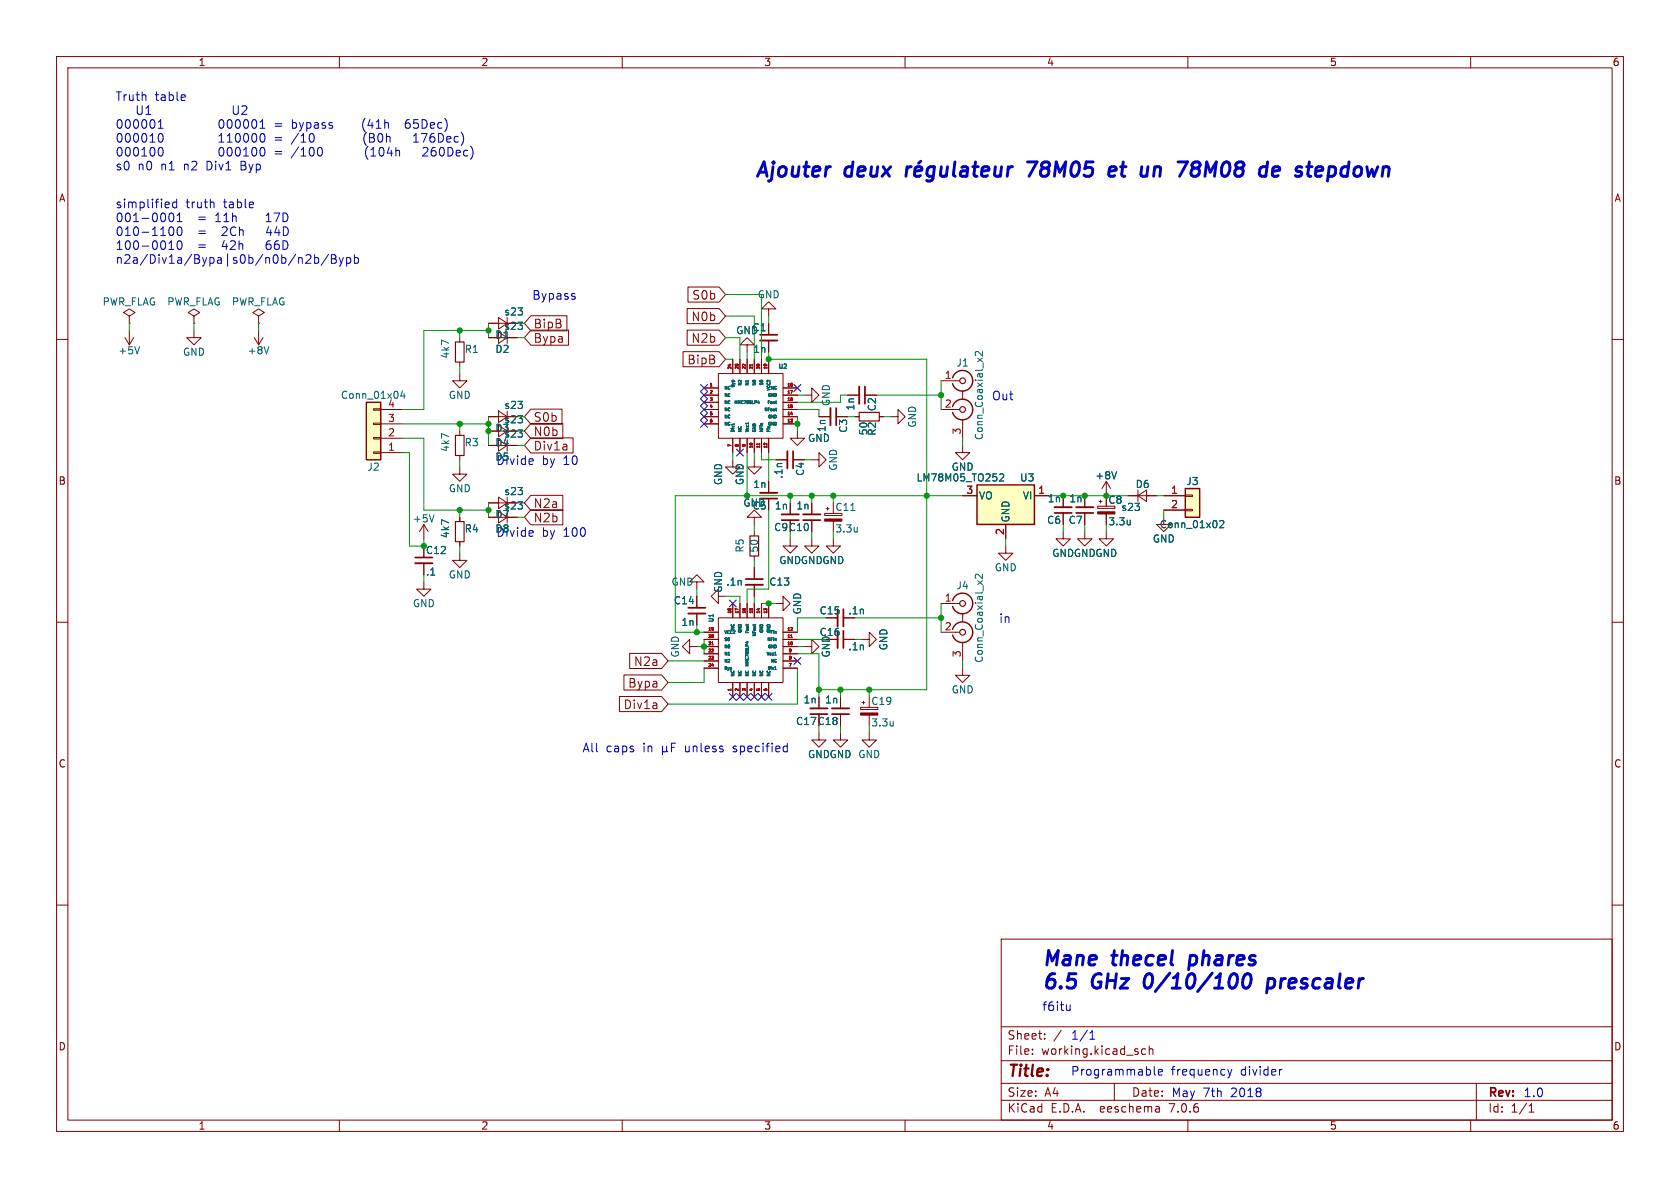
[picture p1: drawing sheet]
<svg xmlns="http://www.w3.org/2000/svg" width="297mm" height="210mm" viewBox="0 0 297 210" stroke-linecap="round" stroke-linejoin="round" font-family="sans-serif">
<defs><g id="words">
<g font-size="3.5" fill="#0000c2">
<text x="133.3" y="31.5">Ajouter</text>
<text x="149.5" y="31.5">deux</text>
<text x="183.7" y="31.5">78M05</text>
<text x="199.2" y="31.5">et</text>
<text x="205.8" y="31.5">un</text>
<text x="213.3" y="31.5">78M08</text>
<text x="228.9" y="31.5">de</text>
<text x="236.3" y="31.5">stepdown</text>
<text x="184.1" y="170.9">Mane</text>
<text x="196.8" y="170.9">thecel</text>
<text x="211.3" y="170.9">phares</text>
<text x="184.1" y="175">6.5</text>
<text x="193.1" y="175">GHz</text>
<text x="203.4" y="175">0/10/100</text>
<text x="226.1" y="175">prescaler</text>
</g>
<text font-size="2.8" fill="#840000" x="178" y="190.9">Title:</text>
<g font-size="2.1" fill="#0000c2">
<text x="20.3" y="18">Truth</text>
<text x="27.4" y="18">table</text>
<text x="20.3" y="22.9">000001</text>
<text x="24.3" y="20.4">U1</text>
<text x="39.5" y="22.9">000001</text>
<text x="43.1" y="20.4">U2</text>
<text x="52.8" y="22.9">bypass</text>
<text x="65.8" y="22.9">(41h</text>
<text x="73.7" y="22.9">65Dec)</text>
<text x="20.3" y="25.3">000010</text>
<text x="20.3" y="27.8">000100</text>
<text x="39.5" y="25.3">110000</text>
<text x="39.5" y="27.8">000100</text>
<text x="52.8" y="25.3">/10</text>
<text x="52.8" y="27.8">/100</text>
<text x="66.5" y="25.3">(B0h</text>
<text x="66.6" y="27.8">(104h</text>
<text x="75.8" y="25.3">176Dec)</text>
<text x="77.3" y="27.8">260Dec)</text>
<text x="20.3" y="30.2">s0</text>
<text x="24.3" y="30.2">n0</text>
<text x="28.5" y="30.2">n1</text>
<text x="32.6" y="30.2">n2</text>
<text x="36.7" y="30.2">Div1</text>
<text x="42.9" y="30.2">Byp</text>
<text x="20.3" y="36.9">simplified</text>
<text x="20.3" y="39.4">001-0001</text>
<text x="20.3" y="41.8">010-1100</text>
<text x="32.8" y="36.9">truth</text>
<text x="35" y="39.4">=</text>
<text x="35" y="41.8">=</text>
<text x="38.2" y="39.4">11h</text>
<text x="39.5" y="41.8">2Ch</text>
<text x="39.6" y="36.9">table</text>
<text x="47.7" y="39.4">17D</text>
<text x="47.8" y="41.8">44D</text>
<text x="20.3" y="44.3">100-0010</text>
<text x="20.3" y="46.7">n2a/Div1a/Bypa|s0b/n0b/n2b/Bypb</text>
<text x="35" y="44.3">=</text>
<text x="39.5" y="44.3">42h</text>
<text x="47.7" y="44.3">66D</text>
<text x="94" y="53.1">Bypass</text>
<text x="175.3" y="70.9">Out</text>
<text x="87.6" y="82.3">Divide</text>
<text x="95.8" y="82.3">by</text>
<text x="99.6" y="82.3">10</text>
<text x="87.6" y="95">Divide</text>
<text x="95.8" y="95">by</text>
<text x="99.6" y="95">100</text>
<text x="176.5" y="110.2">in</text>
<text x="102.9" y="133.1">All</text>
<text x="107.1" y="133.1">caps</text>
<text x="113.7" y="133.1">in</text>
<text x="121.3" y="133.1">unless</text>
<text x="130" y="133.1">specified</text>
<text x="184.1" y="178.8">f6itu</text>
<text x="189.2" y="183.9">1/1</text>
<text x="189.2" y="190.2">Programmable</text>
<text x="207" y="190.2">frequency</text>
<text x="219.4" y="190.2">divider</text>
<text x="207" y="194.1">May</text>
<text x="212.6" y="194.1">7th</text>
<text x="217.6" y="194.1">2018</text>
<text x="269.2" y="194.1">1.0</text>
</g>
<g font-size="2.1" fill="#840000">
<text x="122.3" y="53.2">S0b</text>
<text x="94.2" y="58.2">BipB</text>
<text x="122.2" y="57">N0b</text>
<text x="94.2" y="60.8">Bypa</text>
<text x="121.4" y="64.6">BipB</text>
<text x="122.2" y="60.8">N2b</text>
<text x="94.2" y="74.8">S0b</text>
<text x="94.2" y="77.3">N0b</text>
<text x="94.2" y="79.8">Div1a</text>
<text x="94.2" y="90">N2a</text>
<text x="94.2" y="92.5">N2b</text>
<text x="112" y="117.9">N2a</text>
<text x="110.2" y="125.6">Div1a</text>
<text x="111" y="121.7">Bypa</text>
<text x="178" y="184">Sheet:</text>
<text x="178" y="186.7">File:</text>
<text x="184.1" y="186.7">working.kicad_sch</text>
<text x="178" y="196.9">KiCad</text>
<text x="178" y="194.1">Size:</text>
<text x="184.7" y="194.1">A4</text>
<text x="185.7" y="196.9">E.D.A.</text>
<text x="194.6" y="196.9">eeschema</text>
<text x="200" y="194.1">Date:</text>
<text x="207" y="196.9">7.0.6</text>
<text x="263" y="194.3">Rev:</text>
<text x="263" y="196.9">Id:</text>
<text x="267.1" y="196.9">1/1</text>
</g>
<g font-size="1.8" fill="#840000">
<text x="35" y="11.9">1</text>
<text x="85" y="11.9">2</text>
<text x="135" y="11.9">3</text>
<text x="185" y="11.9">4</text>
<text x="235" y="11.9">5</text>
<text x="285" y="11.9">6</text>
<text x="10.3" y="35.9">A</text>
<text x="285.3" y="35.9">A</text>
<text x="89.1" y="77.6">s23</text>
<text x="10.3" y="85.9">B</text>
<text x="285.3" y="85.9">B</text>
<text x="89.1" y="90.3">s23</text>
<text x="75.2" y="98.1">C12</text>
<text x="144.8" y="108.8">C15</text>
<text x="10.3" y="135.9">C</text>
<text x="285.3" y="135.9">C</text>
<text x="10.3" y="185.9">D</text>
<text x="285.3" y="185.9">D</text>
<text x="35" y="199.9">1</text>
<text x="85" y="199.9">2</text>
<text x="135" y="199.9">3</text>
<text x="185" y="199.9">4</text>
<text x="235" y="199.9">5</text>
<text x="285" y="199.9">6</text>
</g>
<g font-size="1.8" fill="#006464">
<text x="133.9" y="52.9">GND</text>
<text x="18" y="54.2">PWR_FLAG</text>
<text x="29.5" y="54.2">PWR_FLAG</text>
<text x="40.9" y="54.2">PWR_FLAG</text>
<text x="89.1" y="58.5">s23</text>
<text x="89.1" y="56">s23</text>
<text x="130" y="59.3">GND</text>
<text x="132.9" y="58.8">C1</text>
<text x="20.8" y="62.8">+5V</text>
<text x="32.3" y="63.1">GND</text>
<text x="43.7" y="62.8">+8V</text>
<text x="79.6" y="63.5" transform="rotate(-90 79.6 63.5)">4k7</text>
<text x="82.1" y="62.6">R1</text>
<text x="87.5" y="62.6">D2</text>
<text x="87.5" y="60">D1</text>
<text x="133.1" y="62.6">1n</text>
<text x="169" y="65">J1</text>
<text x="60.2" y="70.7">Conn_01x04</text>
<text x="79.2" y="70.7">GND</text>
<text x="146.9" y="71.9" transform="rotate(-90 146.9 71.9)">GND</text>
<text x="68.5" y="72.1">4</text>
<text x="87.5" y="76.6">D3</text>
<text x="89.1" y="75">s23</text>
<text x="89.1" y="72.5">s23</text>
<text x="146.2" y="77.1" transform="rotate(-90 146.2 77.1)">.1n</text>
<text x="150" y="76.6" transform="rotate(-90 150 76.6)">C3</text>
<text x="151.2" y="72.7" transform="rotate(-90 151.2 72.7)">1n</text>
<text x="153.5" y="77.1" transform="rotate(-90 153.5 77.1)">50</text>
<text x="155" y="77.1" transform="rotate(-90 155 77.1)">R2</text>
<text x="155" y="72.8" transform="rotate(-90 155 72.8)">C2</text>
<text x="162.2" y="75.7" transform="rotate(-90 162.2 75.7)">GND</text>
<text x="174" y="77.9" transform="rotate(-90 174 77.9)">Conn_Coaxial_x2</text>
<text x="64.8" y="83.4">J2</text>
<text x="79.6" y="80" transform="rotate(-90 79.6 80)">4k7</text>
<text x="82.1" y="79.1">R3</text>
<text x="87.5" y="79.1">D4</text>
<text x="87.5" y="81.6">D5</text>
<text x="142.7" y="78.3">GND</text>
<text x="148.2" y="83.3" transform="rotate(-90 148.2 83.3)">GND</text>
<text x="168.1" y="83.4">GND</text>
<text x="79.2" y="87.2">GND</text>
<text x="89.1" y="87.7">s23</text>
<text x="127.9" y="85.9" transform="rotate(-90 127.9 85.9)">GND</text>
<text x="131.3" y="89.8">GND</text>
<text x="131.7" y="85.9" transform="rotate(-90 131.7 85.9)">GND</text>
<text x="133.1" y="86.5">1n</text>
<text x="138.5" y="84.7" transform="rotate(-90 138.5 84.7)">.1n</text>
<text x="142.3" y="84.2" transform="rotate(-90 142.3 84.2)">C4</text>
<text x="161.9" y="85.3">LM78M05_TO252</text>
<text x="173" y="88.5">VO</text>
<text x="180.2" y="85.3">U3</text>
<text x="180.7" y="88.5">VI</text>
<text x="185.1" y="89">1n</text>
<text x="188.9" y="89">1n</text>
<text x="193.5" y="84.9">+8V</text>
<text x="195.8" y="89.3">C8</text>
<text x="200.7" y="86.5">D6</text>
<text x="209.6" y="86">J3</text>
<text x="72.9" y="92.6">+5V</text>
<text x="79.6" y="95.2" transform="rotate(-90 79.6 95.2)">4k7</text>
<text x="82.1" y="94.3">R4</text>
<text x="87.5" y="91.8">D7</text>
<text x="87.5" y="94.3">D8</text>
<text x="132.9" y="90.3">C5</text>
<text x="136.8" y="94.1">C9 C10</text>
<text x="136.9" y="90.3">1n</text>
<text x="140.7" y="90.3">1n</text>
<text x="147.6" y="90.5">C11</text>
<text x="147.6" y="94.3">3.3u</text>
<text x="178.7" y="92.5" transform="rotate(-90 178.7 92.5)">GND</text>
<text x="185" y="92.8">C6</text>
<text x="188.8" y="92.8">C7</text>
<text x="195.8" y="93.1">3.3u</text>
<text x="198.1" y="90.5">s23</text>
<text x="204.9" y="93.6">Conn_01x02</text>
<text x="75.2" y="102">.1</text>
<text x="131.7" y="97.8" transform="rotate(-90 131.7 97.8)">R5</text>
<text x="134.2" y="97.8" transform="rotate(-90 134.2 97.8)">50</text>
<text x="137.7" y="99.9">GNDGNDGND</text>
<text x="175.8" y="101.2">GND</text>
<text x="185.9" y="98.7">GNDGNDGND</text>
<text x="203.7" y="96.1">GND</text>
<text x="72.9" y="107.5">GND</text>
<text x="79.2" y="102.5">GND</text>
<text x="118.6" y="103.7">GND</text>
<text x="119" y="107">C14</text>
<text x="127.9" y="104.9" transform="rotate(-90 127.9 104.9)">GND</text>
<text x="128.3" y="103.7">.1n</text>
<text x="135.9" y="103.7">C13</text>
<text x="169" y="104.4">J4</text>
<text x="120.4" y="110.8">1n</text>
<text x="141.8" y="108.7" transform="rotate(-90 141.8 108.7)">GND</text>
<text x="144.8" y="112.6">C16</text>
<text x="149.9" y="108.8">.1n</text>
<text x="120.2" y="116.3" transform="rotate(-90 120.2 116.3)">GND</text>
<text x="146.9" y="116.3" transform="rotate(-90 146.9 116.3)">GND</text>
<text x="149.9" y="115.2">.1n</text>
<text x="157.1" y="115.1" transform="rotate(-90 157.1 115.1)">GND</text>
<text x="174" y="117.3" transform="rotate(-90 174 117.3)">Conn_Coaxial_x2</text>
<text x="142" y="124.6">1n</text>
<text x="145.8" y="124.6">1n</text>
<text x="153.9" y="124.8">C19</text>
<text x="168.1" y="122.8">GND</text>
<text x="140.6" y="128.4">C17 C18</text>
<text x="153.9" y="128.6">3.3u</text>
<text x="142.7" y="134.2">GNDGND GND</text>
<text x="142.7" y="134.2">GNDGND</text>
</g>
<g font-size="1.8" fill="#a90000">
<text x="166.9" y="67.1">1</text>
<text x="68.5" y="77.2">2</text>
<text x="68.5" y="74.7">3</text>
<text x="166.9" y="72.1">2</text>
<text x="169.9" y="76.9" transform="rotate(-90 169.9 76.9)">3</text>
<text x="68.5" y="79.8">1</text>
<text x="170.7" y="87.4">3</text>
<text x="183.4" y="87.4">1</text>
<text x="206.9" y="87.4">1</text>
<text x="206.9" y="89.9">2</text>
<text x="177.5" y="94.7" transform="rotate(-90 177.5 94.7)">2</text>
<text x="166.9" y="106.4">1</text>
<text x="166.9" y="111.5">2</text>
<text x="169.9" y="116.3" transform="rotate(-90 169.9 116.3)">3</text>
</g>
<g font-size="1.1" fill="#006464">
<text x="137.5" y="65.4">U2</text>
<text x="126.3" y="110.1" transform="rotate(-90 126.3 110.1)">U1</text>
</g>
<g font-size=".7" fill="#a90000">
<text x="129.3" y="65.4" transform="rotate(-90 129.3 65.4)">24</text>
<text x="130.6" y="65.4" transform="rotate(-90 130.6 65.4)">23</text>
<text x="131.8" y="65.4" transform="rotate(-90 131.8 65.4)">22</text>
<text x="133.1" y="65.4" transform="rotate(-90 133.1 65.4)">21</text>
<text x="134.4" y="65.4" transform="rotate(-90 134.4 65.4)">20</text>
<text x="135.6" y="65.4" transform="rotate(-90 135.6 65.4)">19</text>
<text x="125.4" y="68.3">1</text>
<text x="125.4" y="69.6">2</text>
<text x="125.4" y="70.9">3</text>
<text x="139.1" y="70.9">16</text>
<text x="139.1" y="69.6">17</text>
<text x="139.1" y="68.3">18</text>
<text x="125.4" y="72.1">4</text>
<text x="125.4" y="73.4">5</text>
<text x="125.4" y="74.7">6</text>
<text x="139.1" y="74.7">13</text>
<text x="139.1" y="73.4">14</text>
<text x="139.1" y="72.1">15</text>
<text x="129.3" y="79.1" transform="rotate(-90 129.3 79.1)">7</text>
<text x="130.6" y="79.1" transform="rotate(-90 130.6 79.1)">8</text>
<text x="131.8" y="79.1" transform="rotate(-90 131.8 79.1)">9</text>
<text x="133.1" y="79.3" transform="rotate(-90 133.1 79.3)">10</text>
<text x="134.4" y="79.3" transform="rotate(-90 134.4 79.3)">11</text>
<text x="135.6" y="79.3" transform="rotate(-90 135.6 79.3)">12</text>
<text x="125.1" y="111.5">19</text>
<text x="125.1" y="112.8">20</text>
<text x="129.3" y="108.5" transform="rotate(-90 129.3 108.5)">18</text>
<text x="130.6" y="108.5" transform="rotate(-90 130.6 108.5)">17</text>
<text x="131.8" y="108.5" transform="rotate(-90 131.8 108.5)">16</text>
<text x="133.1" y="108.5" transform="rotate(-90 133.1 108.5)">15</text>
<text x="134.4" y="108.5" transform="rotate(-90 134.4 108.5)">14</text>
<text x="135.6" y="108.5" transform="rotate(-90 135.6 108.5)">13</text>
<text x="139.1" y="112.8">11</text>
<text x="139.1" y="111.5">12</text>
<text x="125.1" y="114">21</text>
<text x="125.1" y="115.3">22</text>
<text x="125.1" y="116.6">23</text>
<text x="125.1" y="117.9">24</text>
<text x="139.1" y="114">10</text>
<text x="139.4" y="117.9">7</text>
<text x="139.4" y="116.6">8</text>
<text x="139.4" y="115.3">9</text>
<text x="129.3" y="122.3" transform="rotate(-90 129.3 122.3)">1</text>
<text x="130.6" y="122.3" transform="rotate(-90 130.6 122.3)">2</text>
<text x="131.8" y="122.3" transform="rotate(-90 131.8 122.3)">3</text>
<text x="133.1" y="122.3" transform="rotate(-90 133.1 122.3)">4</text>
<text x="134.4" y="122.3" transform="rotate(-90 134.4 122.3)">5</text>
<text x="135.6" y="122.3" transform="rotate(-90 135.6 122.3)">6</text>
</g>
<g font-size=".7" fill="#006464">
<text x="128" y="69">NC</text>
<text x="128" y="70.3">NC</text>
<text x="128" y="71.5">NC</text>
<text x="129.7" y="71.6">HMC705LP4</text>
<text x="129.9" y="68.6" transform="rotate(-90 129.9 68.6)">Byp</text>
<text x="131.2" y="68.3" transform="rotate(-90 131.2 68.3)">N2</text>
<text x="132.5" y="68.3" transform="rotate(-90 132.5 68.3)">N1</text>
<text x="133.8" y="68.3" transform="rotate(-90 133.8 68.3)">N0</text>
<text x="135" y="68.2" transform="rotate(-90 135 68.2)">S0</text>
<text x="135.6" y="71.5">Fout</text>
<text x="135.7" y="70.3">GND</text>
<text x="136.2" y="69">NC</text>
<text x="136.3" y="69.2" transform="rotate(-90 136.3 69.2)">VCC2</text>
<text x="128" y="72.8">NC</text>
<text x="128" y="74.1">NC</text>
<text x="128" y="75.3">NC</text>
<text x="129.9" y="76.5" transform="rotate(-90 129.9 76.5)">Div1</text>
<text x="131.2" y="76.5" transform="rotate(-90 131.2 76.5)">NC</text>
<text x="132.5" y="76.5" transform="rotate(-90 132.5 76.5)">Vcc1</text>
<text x="133.8" y="76.5" transform="rotate(-90 133.8 76.5)">GND</text>
<text x="135" y="76.5" transform="rotate(-90 135 76.5)">NFin</text>
<text x="135" y="72.8">NFout</text>
<text x="135.7" y="75.3">GND</text>
<text x="135.7" y="74.1">GND</text>
<text x="136.3" y="76.5" transform="rotate(-90 136.3 76.5)">Fin</text>
<text x="128" y="112.2">VCC2</text>
<text x="128" y="113.4">S0</text>
<text x="129.9" y="111.5" transform="rotate(-90 129.9 111.5)">NC</text>
<text x="131.2" y="112" transform="rotate(-90 131.2 112)">GND</text>
<text x="132.5" y="112.1" transform="rotate(-90 132.5 112.1)">Fout</text>
<text x="133.8" y="112.6" transform="rotate(-90 133.8 112.6)">NFout</text>
<text x="135" y="112" transform="rotate(-90 135 112)">GND</text>
<text x="135.5" y="113.4">NFin</text>
<text x="136.1" y="112.2">Fin</text>
<text x="136.3" y="112" transform="rotate(-90 136.3 112)">GND</text>
<text x="128" y="114.7">N0</text>
<text x="128" y="116">N1</text>
<text x="128" y="117.2">N2</text>
<text x="128" y="118.5">Byp</text>
<text x="129.9" y="119.6" transform="rotate(-90 129.9 119.6)">NC</text>
<text x="131.2" y="119.6" transform="rotate(-90 131.2 119.6)">NC</text>
<text x="132.5" y="119.6" transform="rotate(-90 132.5 119.6)">NC</text>
<text x="132.5" y="117.9" transform="rotate(-90 132.5 117.9)">HMC705LP4</text>
<text x="133.8" y="119.6" transform="rotate(-90 133.8 119.6)">NC</text>
<text x="135" y="119.6" transform="rotate(-90 135 119.6)">NC</text>
<text x="135.4" y="116">Vcc1</text>
<text x="135.6" y="118.5">Div1</text>
<text x="135.7" y="114.7">GND</text>
<text x="136.2" y="117.2">NC</text>
<text x="136.3" y="119.6" transform="rotate(-90 136.3 119.6)">NC</text>
</g>
</g></defs>
<g fill="none" stroke="#840000" stroke-width=".18">
<path d="M10 10h277v190h-277zM12 12h273v186h-273zM60 10v2M110 10v2M160 10v2M210 10v2M260 10v2M10 60h2M22.1 59.7l.8 1.3M22.9 55.9l1-.7-1-.6-1.1 .6 1.1 .7v1.3M22.9 57.2h.1M22.9 58.4v2.6"/>
<path d="M23.6 59.7l-.7 1.3M34.3 55.9l1-.7-1-.6-1 .6 1 .7v1.3M34.3 57.2h.1M34.3 58.4v1.3h1.3l-1.3 1.3-1.3-1.3h1.3M45 59.7l.7 1.3M45.7 55.9l1-.7-1-.6-1 .6 1 .7v1.3M45.7 57.2h.1M45.7 58.4v2.6M46.5 59.7l-.8 1.3M81.3 59.7v.8M86.4 59.7h1.7M86.4 57.2h3.3"/>
<path d="M88.1 58.7l1.6 1-1.6 1zM88.1 56.1l1.6 1.1-1.6 1zM89.7 56.1v2.1M89.7 58.7v2M89.7 59.7h1.7M93.9 55.8h6.3v2.7h-6.3l-1.2-1.3zM93.9 58.4h6.6v2.6h-6.6l-1.2-1.3zM121.5 58.4h5.6l1.2 1.3-1.2 1.3h-5.6zM121.5 54.5h5.6l1.2 1.4-1.2 1.3h-5.6zM121.6 50.7h5.5l1.2 1.4-1.2 1.3h-5.5zM135.9 54.6h-1.3l1.3-1.3 1.3 1.3h-1.3v1.3M135.9 57.2v2"/>
<path d="M285 60h2M66 72.3h1.3v.2h-1.3zM66 74.8h1.3v.3h-1.3zM66 77.3h1.3v.3h-1.3zM66 79.9h1.3v.2h-1.3zM67.3 72.4h3.8M67.3 77.5h3.8M67.3 74.9h3.8M81.3 66v1.3h1.2l-1.2 1.3-1.3-1.3h1.3M81.3 64v.8M81.3 76.2v.8M86.4 76.2h1.7"/>
<path d="M86.4 73.7h3.3M86.4 78.7h1.7M88.1 75.2l1.6 1-1.6 1zM88.1 72.6l1.6 1.1-1.6 1zM88.1 77.7l1.6 1-1.6 1.1zM89.7 72.6v2.1M89.7 75.2v2M89.7 77.7v2.1M89.7 78.7h1.7M93.9 72.3h5.5v2.7h-5.5l-1.2-1.3zM93.9 74.9h5.6v2.6h-5.6l-1.2-1.3zM93.9 77.4h7.4v2.7h-7.4l-1.2-1.4z"/>
<path d="M120.8 62.2h6.3l1.2 1.3-1.2 1.3h-6.3zM124.5 73.7h2.5M124.5 72.4h2.5M124.5 69.9h2.5M124.5 74.9h2.5M124.5 68.6h2.5M124.5 71.1h2.5M127 66h11.4v11.5h-11.4zM129.5 63.5v2.5M129.5 77.5v2.5M130.8 63.5v2.5M130.8 77.5v2.5"/>
<path d="M132.1 61h1.2l-1.2-1.3-1.3 1.3h1.3v1.2M132.1 63.5v2.5M132.1 77.5v2.5M133.3 63.5v2.5M133.3 77.5v2.5M134.6 63.5v2.5M134.6 77.5v2.5M135.9 60.2v2M135.9 63.5v2.5M135.9 77.5v2.5M138.4 73.7h2.6M138.4 72.4h2.6"/>
<path d="M138.4 69.9h2.6M138.4 74.9h2.6M138.4 68.6h2.6M138.4 71.1h2.6M141 76.2v1.3h1.2l-1.2 1.2-1.3-1.2h1.3M142.2 69.9h1.3v-1.3l1.3 1.3-1.3 1.2v-1.2M144.8 73.7h2M147.8 73.7h2.1M149.9 69.9h2M151.1 73.7h.8M152.9 69.9h2M155.4 73.7h.8"/>
<path d="M157.5 73.7h1.2v-1.3l1.3 1.3-1.3 1.2v-1.2M166.4 72.4h3.3M166.4 67.3h3.3M170.2 78.7v1.3h1.2l-1.2 1.3-1.3-1.3h1.3M170.2 69.1v1.4M170.2 74.2v3.3M67.3 80h3.8M74.9 92.7l-.7 1.3M74.9 92.7v2.6M74.9 99.6v2M74.9 92.7l.8 1.3M81.3 97.8v1.3h1.2l-1.2 1.2-1.3-1.2h1.3"/>
<path d="M81.3 82.6v1.2h1.2l-1.2 1.3-1.3-1.3h1.3M81.3 80.5v.8M81.3 91.4v.8M81.3 95.8v.7M86.4 88.9h3.3M86.4 91.4h1.7M88.1 87.9l1.6 1-1.6 1zM88.1 90.4l1.6 1-1.6 1.1zM89.7 87.9v2M89.7 90.4v2.1M89.7 91.4h1.7M93.9 90.1h5.6v2.7h-5.6l-1.2-1.4z"/>
<path d="M93.9 87.6h5.6v2.6h-5.6l-1.2-1.3zM129.5 81.3v1.3h-1.2l1.2 1.2 1.3-1.2h-1.3M133.3 91.4h1.3l-1.3-1.2-1.2 1.2h1.2v1.3M133.3 81.3v1.3h1.3l-1.3 1.2-1.2-1.2h1.2M133.3 94v.7M133.3 98.3v.8M135.9 85.1v2M135.9 88.1v2.1M137.2 81.3h2M139.7 95.3v1.2h1.3l-1.3 1.3-1.3-1.3h1.3M139.7 88.9v2M139.7 91.9v2.1"/>
<path d="M140.2 81.3h2M143.5 95.3v1.2h1.3l-1.3 1.3-1.3-1.3h1.3M143.5 81.3h1.3v-1.3l1.2 1.3-1.2 1.3v-1.3M143.5 88.9v2M143.5 91.9v2.1M145.8 90.8h3v.3h-3zM146 89.9h.6M146.3 89.7v.5M147.3 95.3v1.2h1.3l-1.3 1.3-1.3-1.3h1.3M147.3 92.1v1.9M170.2 87.6h2.5M177.8 96.5v1.3h1.3l-1.3 1.3-1.3-1.3h1.3"/>
<path d="M177.8 92.7v2.6M182.9 87.6h2.5M188 94v1.3h1.2l-1.2 1.2-1.3-1.2h1.3M188 87.6v2.1M188 90.7v2M191.8 94v1.3h1.2l-1.2 1.2-1.3-1.2h1.3M191.8 87.6v2.1M191.8 90.7v2M194.1 89.5h3v.4h-3zM194.3 88.6h.5M194.6 88.4v.5M195.6 94v1.3h1.2l-1.2 1.2-1.3-1.2h1.3"/>
<path d="M195.6 85.1v2.5M195.6 90.9v1.8M195.6 85.1l-.8 1.3M195.6 85.1l.7 1.3M199.4 87.6h5.1M201.2 87.6l1.5-1v2zM201.2 86.6v2M205.7 91.4v1.3h1.3l-1.3 1.3-1.2-1.3h1.2M205.7 87.6h3.8M205.7 90.2h3.8M209.5 90h1.3v.3h-1.3zM209.5 87.5h1.3v.3h-1.3z"/>
<path d="M10 110h2M74.9 102.9v1.2h1.3l-1.3 1.3-1.2-1.3h1.2M110.3 119.3h6.7l1.1 1.4-1.1 1.3h-6.7zM111.3 115.5h5.7l1.1 1.3-1.1 1.4h-5.7zM121.9 114.3v-1.3l-1.3 1.3 1.3 1.3v-1.3h1.3M123.2 102.9h-1.3l1.3-1.3 1.3 1.3h-1.3v1.2M123.2 105.4v2M123.2 108.5v2M124.5 111.8h2.5M124.5 114.3h2.5M124.5 113h2.5M124.5 115.6h2.5"/>
<path d="M124.5 116.8h2.5M124.5 118.1h2.5M127 109.2h11.4v11.5h-11.4zM127 105.4v-1.3l-1.3 1.3 1.3 1.3v-1.3h1.3M129.5 106.7v2.5M130.8 106.7v2.5M132.1 106.7v2.5M133.3 100.3v2.1M133.3 103.4v2M133.3 106.7v2.5M134.6 106.7v2.5M135.9 106.7v2.5"/>
<path d="M137.2 106.7h1.2v-1.3l1.3 1.3-1.3 1.3v-1.3M138.4 111.8h2.6M138.4 114.3h2.6M138.4 113h2.6M138.4 115.6h2.6M138.4 116.8h2.6M138.4 118.1h2.6M142.2 114.3h1.3v-1.3l1.3 1.3-1.3 1.3v-1.3M149.1 113h2M149.1 109.2h2M152.4 113h1.3v-1.2l1.2 1.2-1.2 1.3v-1.3M166.4 111.8h3.3"/>
<path d="M166.4 106.7h3.3M170.2 118.1v1.3h1.2l-1.2 1.3-1.3-1.3h1.3M170.2 108.5v1.4M170.2 113.5v3.3M285 110h2M109.5 123.1h7.5l1.1 1.4-1.1 1.3h-7.5zM129.5 120.7v2.5M130.8 120.7v2.5M132.1 120.7v2.5M133.3 120.7v2.5M134.6 120.7v2.5M135.9 120.7v2.5"/>
<path d="M144.8 129.5v1.3h1.2l-1.2 1.3-1.3-1.3h1.3M144.8 123.2v2M144.8 126.2v2.1M148.6 129.5v1.3h1.3l-1.3 1.3-1.3-1.3h1.3M148.6 123.2v2M148.6 126.2v2.1M152.1 125h3.1v.4h-3.1zM152.4 124.2h.5M152.7 124v.5M153.7 129.5v1.3h1.2l-1.2 1.3-1.3-1.3h1.3M153.7 126.4v1.9M10 160h2"/>
<path d="M285 160h2M177 166h108v32h-108zM60 198v2M110 198v2M160 198v2M177 194.5h108M177 191.5h108M177 187.5h108M177 181.5h108M182.5 186.3v.1M182.5 185.5v.1M184.7 183.6v.1"/>
<path d="M184.7 182.8v.1M187.6 182.1l-1.3 2M197 191.5v3M202.5 185.5l-.4-.1-.3 .3v.4l.2 .2h.5M203.2 185.5l.2-.1 .3 .1 .1 .9M203.2 184.9v1.5M204.9 195.7l.1 .9M205 196.5l-.2 .1M205 196h-.2M210 198v2M260 198v2M261 191.5v6.5"/>
<path d="M270.3 196.6h.9M270.3 195.5l.4-.4v1.5"/>
</g>
<g fill="none" stroke="#840000" stroke-width=".33">
<path d="M134.4 60.2h3M139.2 79.8v3M146.8 72.1v3.1M151.9 68.3v3.1M73.4 99.6h3.1M134.4 87.1h3M138.2 90.9h3M142 90.9h3M186.4 89.7h3.1M190.2 89.7h3.1M121.7 108.5h3M131.8 103.4h3.1"/>
<path d="M148.1 107.7v3M148.1 111.5v3.1M143.3 125.2h3M147.1 125.2h3"/>
</g>
<g fill="none" stroke="#840000" stroke-width=".3">
<path d="M134.4 59.2h3M140.2 79.8v3M147.8 72.1v3.1M152.9 68.3v3.1M73.4 98.6h3.1M134.4 88.1h3M138.2 91.9h3M142 91.9h3M186.4 90.7h3.1M190.2 90.7h3.1M121.7 107.4h3M131.8 102.4h3.1"/>
<path d="M149.1 107.7v3M149.1 111.5v3.1M143.3 126.2h3M147.1 126.2h3"/>
</g>
<g fill="#840000" stroke="#840000" stroke-width=".18">
<path d="M145.8 91.7h3v.4h-3z"/>
<path d="M194.1 90.5h3v.4h-3z"/>
<path d="M152.1 126h3.1v.4h-3.1z"/>
</g>
<g fill="none" stroke="#006464" stroke-width=".18">
<path d="M24.7 61.3l-.4 1.3M47.5 61.3l-.4 1.3M71.1 69.1l-.3 .9h.8M71.5 69.6v.8M129.8 74.9v.3M132.3 67.2v.3M132.3 74.7v.3M134.1 70.8l-.2 .4h.3M134.2 71v.3M137.1 72.3h.2M137.1 71h.2M137.2 72.5l.1 .1"/>
<path d="M137.2 71.3h.1M172.8 63.3l.9 .7M173.7 62.1v.8l-.9-.8-.4 .3 .1 .5M173.7 63.3l-.9 .7M76.7 91l-.4 1.3M150.4 90.2h.7M151.6 93.2v.9M151.6 93.9l-.1 .1M176.7 83.9l.5-.1 .2 .3-.7 .9h.7M197.4 83.4l-.4 1.3M199.8 91.9v.9M199.8 92.7h.1"/>
<path d="M215.6 92.1l.5-.1 .3 .4-.8 .9h.8M126.1 108.6v.4M132 113.5h.3M132 110.4v.1M132.1 113.4v.3l-.3-.1M132.3 110.4h.1M133.2 110.4v.1M133.6 110.4l-.1 .1M137 118.3h.3M137 115.8h.3M137.1 115.4v.4M172.8 102.7l.9 .6"/>
<path d="M173.7 102.7l-.9 .6M173.7 101.5v.8l-.9-.8-.4 .3 .1 .4M157.9 127.5v.8M157.9 128.2l-.1 .1"/>
</g>
<path d="M64.8 71.1h2.5v10.2h-2.5zM168.4 71.9a1.81 1.81 0 0 1 2.8-1 1.81 1.81 0 0 1 0 3 1.81 1.81 0 0 1-2.8-1M168.4 66.8a1.81 1.81 0 0 1 2.8-1 1.81 1.81 0 0 1 0 3 1.81 1.81 0 0 1-2.8-1M172.7 85.7h10.2v7h-10.2zM209.5 86.4h2.6v5h-2.6zM168.4 111.3a1.81 1.81 0 0 1 2.8-1 1.81 1.81 0 0 1 0 2.9 1.81 1.81 0 0 1-2.8-.9M168.4 106.2a1.81 1.81 0 0 1 2.8-1 1.81 1.81 0 0 1 0 3 1.81 1.81 0 0 1-2.8-1" fill="none" stroke="#840000" stroke-width=".25"/>
<g fill="none" stroke="#840000" stroke-width=".2">
<path d="M80.5 77h1.5v3.5h-1.5zM80.5 60.5h1.5v3.5h-1.5zM151.9 72.9h3.5v1.5h-3.5zM80.5 92.2h1.5v3.6h-1.5zM132.6 94.7h1.5v3.6h-1.5z"/>
<circle cx="170.2" cy="72.4" r=".51"/>
<circle cx="170.2" cy="67.3" r=".51"/>
<circle cx="170.2" cy="111.8" r=".51"/>
<circle cx="170.2" cy="106.7" r=".51"/>
</g>
<path d="M133 64.4v.3M134.3 78.4v.2M125.8 114h.3M139.8 112.7h.3" fill="none" stroke="#a90000" stroke-width=".18"/>
<g fill="#ffffc2" stroke="#ffffc2" stroke-width=".18">
<path d="M172.7 85.7h10.2v7h-10.2z"/>
<path d="M209.5 86.4h2.6v5h-2.6z"/>
<path d="M64.8 71.1h2.5v10.2h-2.5z"/>
</g>
<g fill="none" stroke="#0000c2" stroke-width=".18">
<path d="M32.5 16.8l.3 .3-.8 .2M32.7 17.7l-.2 .1M41.2 18.7v1.2l.3 .3h.3l.3-.3v-1.2M28 22.7h.8M28 21.6l.4-.4v1.5M28 23.9l.3-.3a.83 .83 0 0 1 .6 .6 .83 .83 0 0 1-.3 .9h-.3l-.3-.3M28 26.3l.3-.2a.83 .83 0 0 1 .6 .6 .83 .83 0 0 1-.3 .8l-.3 .1-.3-.3M29.7 35.7l.2 .4-.7 .1M29.9 36.7h-.2M30.1 37.7h.1a.83 .83 0 0 1 .6 .6 .83 .83 0 0 1-.3 .8l-.1 .1a.83 .83 0 0 1-.6-.7 .83 .83 0 0 1 .3-.8zM31.2 35.2v1.5M31.2 35.8l-.4-.1-.3 .3v.4l.2 .3h.5"/>
<path d="M31.3 39.2h.9M31.3 38.1l.4-.4v1.5M37.6 35.7l.2 .2v.8M38.7 25.1h.9M38.9 21.2l-.2 .5 .2 .9M38.9 26.1l-.2 .5 .2 .9M39.1 23.6l-.4 .4M47.1 39.2h.8M47.3 37.9l-.2 .2M48.6 21.9h1.2M48.6 22.3h1.2M48.6 24.3h1.2"/>
<path d="M48.6 24.8h1.2M48.6 26.8h1.2M48.6 27.2h1.2M51.7 22.6h.6M51.7 21.2v1.5M51.7 21.7h.6M52.8 23.5l-1.3 2M52.8 26l-1.3 1.9M64.5 20.9a1.75 1.75 0 0 0 0 2.4M64.8 23.4a1.75 1.75 0 0 0 0 2.3M65.1 25.8a1.75 1.75 0 0 0 0 2.4M65.3 23.6v1.5h.6"/>
<path d="M65.3 24.3h.5M65.4 21.1l-.3 1.1h.9M65.6 27.6h.8M65.8 24.3l.3 .1M66 24.3h-.2M66 26.1l-.4 .4M72.4 21.2a.6 .6 0 0 0-.7 .6v.6l.1 .2 .4 .1 .3-.2v-.5l-.1-.2-.5-.1-.2 .3M73.1 25.1h.9M73.5 23.6v1.5M75.4 26.1l-.6 .1M75.5 23.6l-.7 1.5M75.6 26.5l-.9 1.1h.9"/>
<path d="M76.3 26.4l-.1 .9 .2 .2 .4 .1M76.8 26.6h-.3l-.3 .3M29.9 44.1h.8M29.9 43l.4-.4v1.5M29.9 40.4l.3-.3a.83 .83 0 0 1 .6 .7 .83 .83 0 0 1-.3 .8h-.3l-.3-.3M31.5 40.2l.2-.1a.83 .83 0 0 1 .6 .7 .83 .83 0 0 1-.3 .8h-.2a.83 .83 0 0 1-.6-.6 .83 .83 0 0 1 .3-.8zM31.5 42.6h.2a.83 .83 0 0 1 .6 .6 .83 .83 0 0 1-.3 .8l-.2 .1a.83 .83 0 0 1-.6-.6 .83 .83 0 0 1 .3-.9zM47.1 42.9v1M47.1 43.3v.1M54.1 45.2l.6-.2 .2 .2 .1 .3-1 1h1M55.6 45.6l.5-.1 .2 .3v.5l-.1 .2h-.6M55.6 45v1.5"/>
<path d="M58.1 44.9l-1.3 2M58.6 45h.5l.2 .2 .1 .3-.3 .2a.41 .41 0 0 1 .4 .4 .41 .41 0 0 1-.3 .4h-.6zM58.6 45.7h.5M60 45.5l.3 1M60.3 46.5l-.1 .4-.2 .2M60.7 45.5l-.4 1M61.3 45.6l.4-.1 .3 .3v.5l-.1 .2h-.6M61.3 45.5v1.6M62.7 45.6l.4-.1 .3 .3v.5l-.2 .2h-.5M62.7 45v1.5M101.5 52.4l.2 .2-.2 .3M101.5 51.9l.1 .1"/>
<path d="M94 93.8l.3 .4-.8 .1M94 81.1l.3 .4-.8 .1M94.2 94.7l-.2 .1M94.2 82l-.2 .1M117.1 132.7l.2 .2h.3l.2-.2M117.1 131.9v1.5M117.8 132.7l.3 .2M117.8 131.9v.8M118.7 132.1h.5M119.4 131.4h-.7v1.5M138.7 131.9l.5 .1M139.2 132.8l-.5 .1"/>
<path d="M139.2 131.4v1.5M189.2 177.6v1M189.2 178.5l-.5 .1M192.7 183.7h.8M192.7 182.6l.4-.4v1.5M204.1 188.5v1.3l.2 .3M204.8 189.5l.7-.1-.1-.3-.4-.1-.2 .3 .1 .7h.5M217.1 189l.3 1.1M217.4 190.1l-.1 .3-.2 .2M217.8 189l-.4 1.1M226.6 189l-.3 .1"/>
</g>
<g fill="none" stroke="#0000c2" stroke-width=".51">
<path d="M160.4 29.5l-.2 1.7M161.1 29.5a.75 .75 0 0 0-.8 .5M161.7 30.3l1.3-.2-.1-.5-.7-.1-.4 .3-.1 1v.2l.3 .2 .7-.2M162.8 28.5l-.4 .4M165.2 29.6a.84 .84 0 0 0-1.3 .4l-.1 .7 .2 .3 .3 .2 .7-.2M165.2 29.5l-.2 2a.76 .76 0 0 1-1.2 .4M166.4 29.5l-.1 1.3v.2a.72 .72 0 0 0 1-.1M167.5 29.5l-.2 1.7M168.8 28.6l-.3 2.2 .1 .2 .3 .2M170 29.6l.3-.1 .7 .1 .1 .2-.2 1.4M171.1 30.1l-.9 .1a.51 .51 0 0 0-.4 .4 .51 .51 0 0 0 .3 .6l.8-.2M172 29.5h.9"/>
<path d="M172.4 28.6l-.2 2.2 .1 .2 .4 .2M173.6 30.3l1.2-.2-.1-.5-.2-.1-.7 .1-.2 .2-.1 1 .1 .2 .2 .2 .8-.2M176 29.5l-.2 1.3 .1 .2a.72 .72 0 0 0 1-.1M177.1 29.5l-.3 1.7M178.3 29.5l-.2 1.7M179 29.5a.75 .75 0 0 0-.8 .5M181.6 28.6h1.7l-1.4 2.6M196.1 30.3l1.2-.2-.1-.5-.7-.1-.4 .3-.1 1 .1 .2 .2 .2 .8-.2M198.1 29.5h1M204.2 29.5l-.3 1.7M205.1 29.6a.72 .72 0 0 0-1 .1M211.1 29.7h.5"/>
<path d="M211.3 28.6h.5a.55 .55 0 0 1 .4 .6 .55 .55 0 0 1-.6 .5M211.6 29.7l.4 .3a.85 .85 0 0 1-.1 .9 .85 .85 0 0 1-.9 .3M225.4 29.5l.8 .1v.5l-1.2 .2M226 31l-.8 .2M234.8 31l.7 .2M235 29.5l-.3 2.5M235.7 29.5l-.7 .1M202.5 172.6a1.93 1.93 0 0 0 0 2M210.4 168.9l-.3 2.5M218.7 172.6l.1 .5-.3 1.1M219.9 172.6a1.93 1.93 0 0 0 0 2 .65 .65 0 0 0 1-.4l.2-.5v-1.1M224 174.6l.3 .1 .7-.1"/>
<path d="M224.2 173.1l.3-.1 .7 .1M224.2 173l-.3 2.5"/>
</g>
<g fill="none" stroke="#009600" stroke-width=".18">
<path d="M22.9 57.2v1.2M34.3 57.2v1.2M45.7 57.2v1.2M81.3 58.4v1.3M86.4 58.4h-11.5v14h-3.8M86.4 57.2v2.5M91.4 59.7h1.3M91.4 57.2h1.3M128.3 52.1h6.3v11.4M128.3 59.7h2.5v3.8M128.3 55.9h5v7.6M135.9 55.9v1.3"/>
<path d="M71.1 74.9h15.3M71.1 77.5h3.8v12.7h11.5M81.3 64.8v1.2M81.3 74.9v1.3M86.4 73.7v5M91.4 73.7h1.3M91.4 76.2h1.3M91.4 78.7h1.3M128.3 63.5h1.2M132.1 62.2v1.3M135.9 62.2v1.3h27.9v58.4h-19M141 69.9h1.2"/>
<path d="M141 72.4h3.8v1.3M141 73.7v2.5M149.9 69.9h-1.3v1.2h-7.6M149.9 73.7h1.2M154.9 69.9h11.5M156.2 73.7h1.3M166.4 67.3v5.1M170.2 77.5v1.2M71.1 80h1.3v16.5h2.5v-1.2M81.3 81.3v1.3M81.3 90.2v1.2M81.3 96.5v1.3"/>
<path d="M86.4 88.9v2.5M91.4 88.9h1.3M91.4 91.4h1.3M129.5 80v1.3M132.1 80v7.6M133.3 80v1.3M133.3 92.7v1.3M133.3 99.1v1.2M134.6 80v1.3h2.6M135.9 90.2v13.9h-3.8v2.6M135.9 80v5.1M139.7 87.6v1.3"/>
<path d="M139.7 94v1.3M142.2 81.3h1.3M143.5 87.6v1.3M143.5 94v1.3M147.3 87.6v1.3M147.3 94v1.3M170.2 87.6h-50.8v24.2h5.1M177.8 95.3v1.2M185.4 87.6h14M188 92.7v1.3M191.8 92.7v1.3M195.6 92.7v1.3"/>
<path d="M204.5 87.6h1.2M205.7 90.2v1.2M74.9 101.6v1.3M118.1 116.8h6.4M123.2 114.3h1.3M123.2 104.1v1.3M123.2 110.5v1.3M124.5 113v2.6M124.5 118.1v2.6h-6.4M128.3 105.4h2.5v1.3M133.3 105.4v1.3M134.6 106.7h2.6"/>
<path d="M141 114.3h1.2M141 115.6h3.8v7.6M141 118.1v6.4h-22.9M141 113h5M146 109.2h-5v2.6M151.1 109.2h15.3M151.1 113h1.3M166.4 106.7v5.1M170.2 116.8v1.3M144.8 128.3v1.2M148.6 121.9v1.3M148.6 128.3v1.2"/>
<path d="M153.7 121.9v1.3M153.7 128.3v1.2"/>
</g>
<g fill="none" stroke="#000084" stroke-width=".18">
<path d="M123.9 71.8l1.2 1.2M123.9 70.5l1.2 1.2M123.9 73.1l1.2 1.2M123.9 68l1.2 1.2M123.9 69.2l1.2 1.3M123.9 74.3l1.2 1.2M125.1 71.8l-1.2 1.2M125.1 70.5l-1.2 1.2M125.1 73.1l-1.2 1.2M125.1 68l-1.2 1.2M125.1 69.2l-1.2 1.3M125.1 74.3l-1.2 1.2"/>
<path d="M130.2 79.4l1.2 1.2M131.4 79.4l-1.2 1.2M140.4 68l1.2 1.2M141.6 68l-1.2 1.2M128.9 106.1l1.2 1.2M130.1 106.1l-1.2 1.2M140.4 116.2l1.2 1.2M141.6 116.2l-1.2 1.2M128.9 122.6l1.2 1.2M130.1 122.6l-1.2 1.2M130.2 122.6l1.2 1.2M131.4 122.6l-1.2 1.2"/>
<path d="M131.5 122.6l1.2 1.2M132.7 122.6l-1.2 1.2M132.7 122.6l1.3 1.2M134 122.6l-1.3 1.2M134 122.6l1.2 1.2M135.2 122.6l-1.2 1.2M135.3 122.6l1.2 1.2M136.5 122.6l-1.2 1.2"/>
</g>
<g fill="#009600" stroke="#009600" stroke-width=".18">
<circle cx="132.1" cy="87.6" r=".46"/>
<circle cx="139.7" cy="87.6" r=".46"/>
<circle cx="141" cy="74.9" r=".46"/>
<circle cx="135.9" cy="63.5" r=".46"/>
<circle cx="166.4" cy="109.2" r=".46"/>
<circle cx="166.4" cy="69.9" r=".46"/>
<circle cx="163.8" cy="87.6" r=".46"/>
<circle cx="147.3" cy="87.6" r=".46"/>
<circle cx="188" cy="87.6" r=".46"/>
<circle cx="191.8" cy="87.6" r=".46"/>
<circle cx="195.6" cy="87.6" r=".46"/>
<circle cx="148.6" cy="121.9" r=".46"/>
<circle cx="153.7" cy="121.9" r=".46"/>
<circle cx="144.8" cy="121.9" r=".46"/>
<circle cx="86.4" cy="58.4" r=".46"/>
<circle cx="81.3" cy="58.4" r=".46"/>
<circle cx="86.4" cy="74.9" r=".46"/>
<circle cx="86.4" cy="76.2" r=".46"/>
<circle cx="81.3" cy="74.9" r=".46"/>
<circle cx="143.5" cy="87.6" r=".46"/>
<circle cx="81.3" cy="90.2" r=".46"/>
<circle cx="86.4" cy="90.2" r=".46"/>
<circle cx="74.9" cy="96.5" r=".46"/>
<circle cx="123.2" cy="111.8" r=".46"/>
<circle cx="124.5" cy="114.3" r=".46"/>
<circle cx="135.9" cy="106.7" r=".46"/>
</g>
<use href="#words"/>
</svg>
